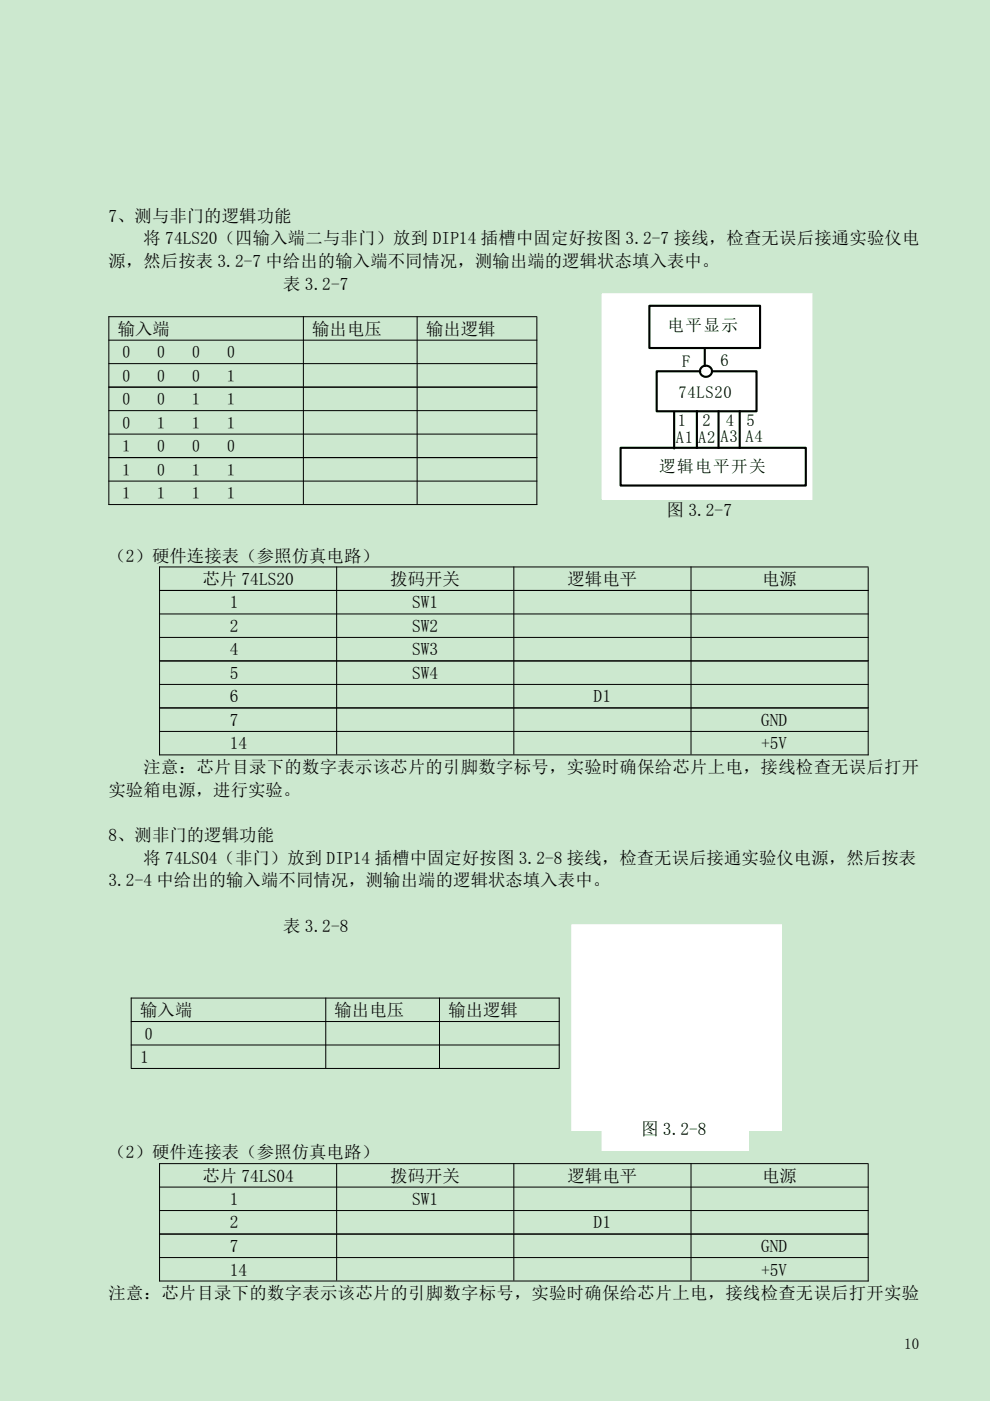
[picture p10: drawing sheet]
<svg xmlns="http://www.w3.org/2000/svg" width="210mm" height="297mm" viewBox="0 0 210 297" stroke-linecap="round" stroke-linejoin="round" font-family="sans-serif">
<defs><g id="words">
<g font-size="3.7">
<text x="23" y="47">7、测与非门的逻辑功能</text>
<text x="30.4" y="51.8">将 74LS20（四输入端二与非门）放到 DIP14 插槽中固定好按图 3.2-7 接线，检查无误后接通实验仪电</text>
<text x="23" y="56.6">源，然后按表 3.2-7 中给出的输入端不同情况，测输出端的逻辑状态填入表中。</text>
<text x="60.1" y="61.4">表 3.2-7</text>
<text x="25" y="71">输入端</text>
<text x="66.3" y="71">输出电压</text>
<text x="90.4" y="71">输出逻辑</text>
<text x="25" y="75.9">０</text>
<text x="32.4" y="75.9">０</text>
<text x="39.8" y="75.9">０</text>
<text x="47.2" y="75.9">０</text>
<text x="25" y="80.9">０</text>
<text x="32.4" y="80.9">０</text>
<text x="39.8" y="80.9">０</text>
<text x="47.2" y="80.9">１</text>
<text x="25" y="85.9">０</text>
<text x="32.4" y="85.9">０</text>
<text x="39.8" y="85.9">１</text>
<text x="47.2" y="85.9">１</text>
<text x="25" y="90.9">０</text>
<text x="25" y="95.9">１</text>
<text x="32.4" y="90.9">１</text>
<text x="32.4" y="95.9">０</text>
<text x="39.8" y="90.9">１</text>
<text x="39.8" y="95.9">０</text>
<text x="47.2" y="90.9">１</text>
<text x="47.2" y="95.9">０</text>
<text x="25" y="100.9">１</text>
<text x="32.4" y="100.9">０</text>
<text x="39.8" y="100.9">１</text>
<text x="47.2" y="100.9">１</text>
<text x="25" y="105.8">１</text>
<text x="32.4" y="105.8">１</text>
<text x="39.8" y="105.8">１</text>
<text x="47.2" y="105.8">１</text>
<text x="141.4" y="109.4">图 3.2-7</text>
<text x="23" y="119.1">（2）硬件连接表（参照仿真电路）</text>
<text x="42.9" y="124">芯片 74LS20</text>
<text x="82.8" y="124">拨码开关</text>
<text x="120.4" y="124">逻辑电平</text>
<text x="161.7" y="124">电源</text>
<text x="48.7" y="129">1</text>
<text x="87.4" y="129">SW1</text>
<text x="48.7" y="134">2</text>
<text x="87.4" y="134">SW2</text>
<text x="48.7" y="139">4</text>
<text x="48.7" y="144">5</text>
<text x="87.4" y="139">SW3</text>
<text x="87.4" y="144">SW4</text>
<text x="48.7" y="148.9">6</text>
<text x="125.9" y="148.9">D1</text>
<text x="48.7" y="153.9">7</text>
<text x="161.5" y="153.9">GND</text>
<text x="48.7" y="158.9">14</text>
<text x="161.5" y="158.9">+5V</text>
<text x="30.4" y="163.8">注意：芯片目录下的数字表示该芯片的引脚数字标号，实验时确保给芯片上电，接线检查无误后打开</text>
<text x="23" y="168.7">实验箱电源，进行实验。</text>
<text x="23" y="178.3">8、测非门的逻辑功能</text>
<text x="30.4" y="183.1">将 74LS04（非门）放到 DIP14 插槽中固定好按图 3.2-8 接线，检查无误后接通实验仪电源，然后按表</text>
<text x="23" y="187.9">3.2-4 中给出的输入端不同情况，测输出端的逻辑状态填入表中。</text>
<text x="60.1" y="197.5">表 3.2-8</text>
<text x="29.7" y="215.4">输入端</text>
<text x="71" y="215.4">输出电压</text>
<text x="95.1" y="215.4">输出逻辑</text>
<text x="29.7" y="220.4">０</text>
<text x="29.7" y="225.4">1</text>
<text x="23" y="245.6">（2）硬件连接表（参照仿真电路）</text>
<text x="136" y="240.7">图 3.2-8</text>
<text x="42.9" y="250.5">芯片 74LS04</text>
<text x="82.8" y="250.5">拨码开关</text>
<text x="120.4" y="250.5">逻辑电平</text>
<text x="161.7" y="250.5">电源</text>
<text x="48.7" y="255.5">1</text>
<text x="87.4" y="255.5">SW1</text>
<text x="48.7" y="260.5">2</text>
<text x="125.9" y="260.5">D1</text>
<text x="48.7" y="265.4">7</text>
<text x="161.5" y="265.4">GND</text>
<text x="23" y="275.4">注意：芯片目录下的数字表示该芯片的引脚数字标号，实验时确保给芯片上电，接线检查无误后打开实验</text>
<text x="48.7" y="270.4">14</text>
<text x="161.5" y="270.4">+5V</text>
</g>
<g font-size="3.5">
<text x="141.6" y="70.2">电平显示</text>
<text x="144.7" y="77.8">F</text>
<text x="152.8" y="77.5">6</text>
<text x="143.9" y="84.4">74LS20</text>
<text x="143.4" y="93.9">A1</text>
<text x="143.8" y="90.3">1</text>
<text x="148.1" y="93.9">A2</text>
<text x="149.1" y="90.2">2</text>
<text x="152.9" y="93.7">A3</text>
<text x="154" y="90.2">4</text>
<text x="158.2" y="93.7">A4</text>
<text x="158.4" y="90.2">5</text>
<text x="139.8" y="100.1">逻辑电平开关</text>
</g>
<text font-size="3.2" x="191.8" y="286.1">10</text>
</g></defs>
<path d="M0 0h210v297h-210z" fill-rule="evenodd" fill="#cce8cf"/>
<g fill="none" stroke="#000" stroke-width=".21">
<path d="M23 67.1h91M23 72.1h91M23 77.1h91M23.1 67.1v40M64.4 67.1v39.8M88.5 67.1v39.8M113.9 67.2v39.9M23 82.1h91M23 87.1h91M23 92h91M23 97h91M23 102h91"/>
<path d="M23 107h91M33.8 120.2h150.5M33.8 125.2h150.5M33.8 130.2h150.5M33.8 135.1h150.5M33.8 120.1v40M71.4 120.1v39.9M109 120.1v39.9M146.6 120.1v39.9M184.2 120.3v39.8M33.8 140.1h150.5M33.8 145.1h150.5"/>
<path d="M33.8 150.1h150.5M33.8 155.1h150.5M33.8 160.1h150.5M27.7 211.6h91M27.7 216.6h91M27.8 211.5v14.9M69.1 211.5v14.9M93.2 211.5v14.9M118.6 211.5v14.9M27.7 221.6h91M27.7 226.5h91M33.8 246.7h150.5"/>
<path d="M33.8 251.7h150.5M33.8 256.7h150.5M33.8 246.6v25.1M71.4 246.6v24.9M109 246.6v24.9M146.6 246.6v24.9M184.2 246.8v24.9M33.8 261.6h150.5M33.8 266.6h150.5M33.8 271.6h150.5"/>
</g>
<g fill="#fff">
<path d="M127.8 62.3h44.4v43.6h-44.4z" fill-rule="evenodd"/>
<circle cx="149.8" cy="78.8" r="1.22"/>
</g>
<path d="M127.9 62.3v43.6l-.1-.2h44.4l-.1 .2v-43.6l.1 .2h-44.4zM127.7 62.2h44.7v43.8h-44.7z" fill="#fff"/>
<g fill="none" stroke="#000" stroke-width=".45">
<path d="M137.8 64.8h23.5v9h-23.5zM148.5 78.7a1.27 1.27 0 0 0 1.3 1.2 1.27 1.27 0 0 0 1.3-1.2M148.5 78.7h-9.2v8.5h8.5M149.5 77.6a1.25 1.25 0 0 1 1.6 1.1M149.5 77.6a1.17 1.17 0 0 0-1 1.1M149.5 73.8v3.8M151.1 78.7h9.4v8.5h-3.6M131.7 94.9h39.3v8h-39.3zM143 87.3v7.8M147.8 87.2h9.1M147.8 87.2v7.7M152.4 87.2v7.7"/>
<path d="M156.9 87.2v7.7"/>
</g>
<g fill="#fff">
<path d="M121.3 196.1h44.5v43.5h-44.5z" fill-rule="evenodd"/>
<path d="M127.8 198.4h30.9v45.5h-30.9z" fill-rule="evenodd"/>
</g>
<g fill="#fff">
<path d="M121.3 196.2l.2-.1v43.5l-.2-.1h44.5l-.2 .1v-43.5l.2 .1zM121.2 196h44.7v43.8h-44.7z"/>
<path d="M127.8 198.6l.1-.2v45.5l-.1-.1h30.9l-.1 .1v-45.5l.1 .2zM127.7 198.3h31.2v45.8h-31.2z"/>
</g>
<use href="#words"/>
</svg>
